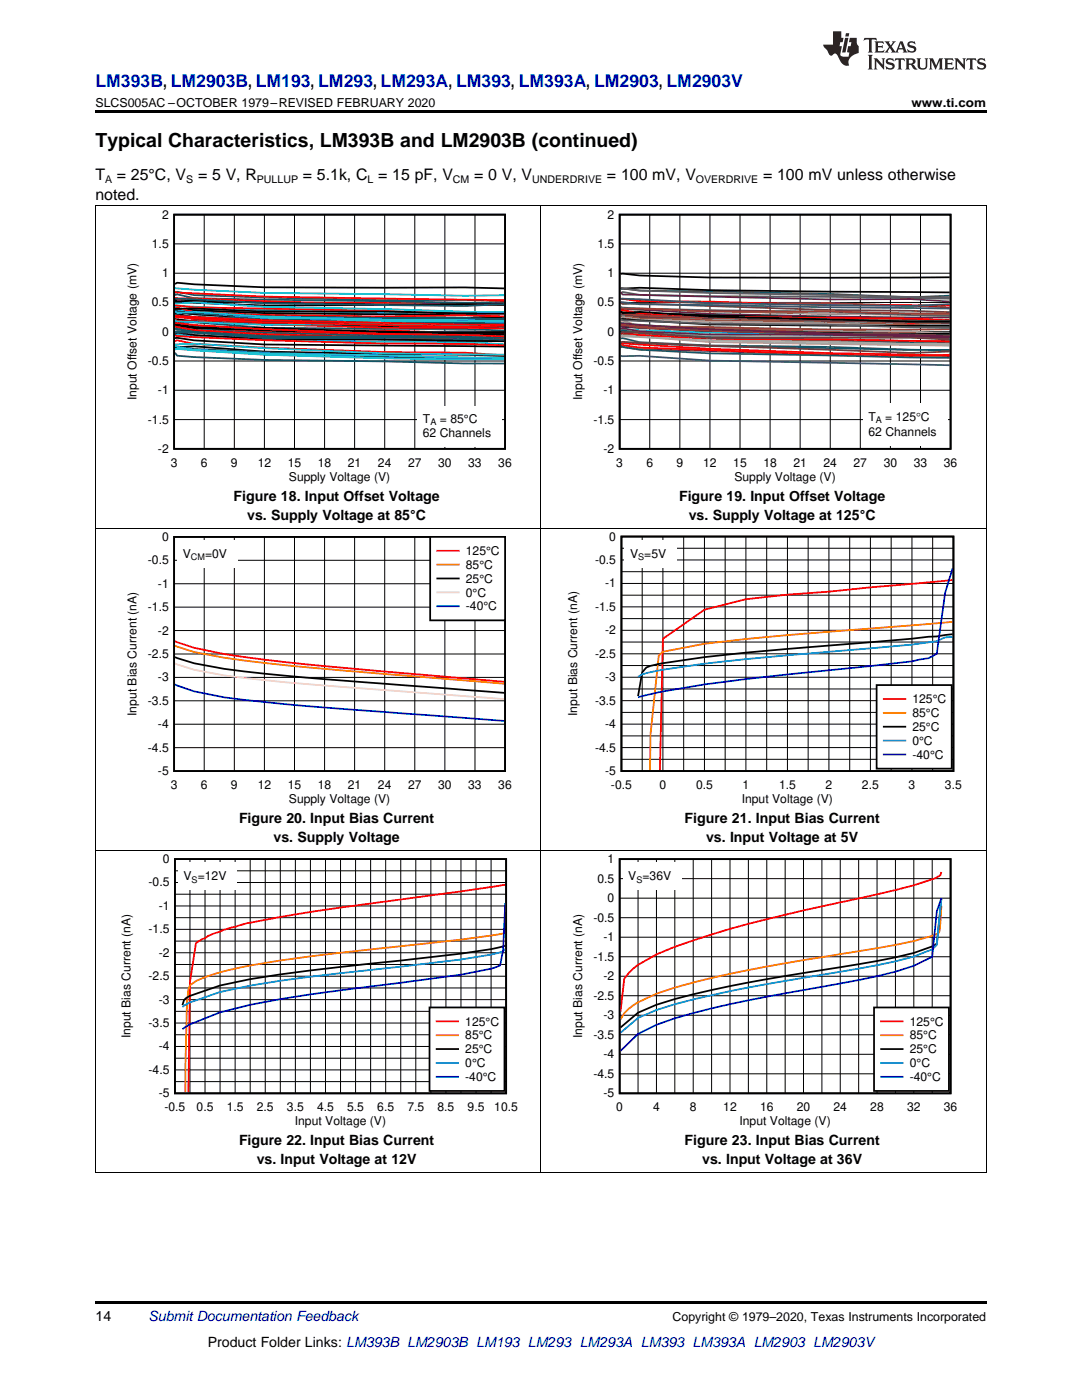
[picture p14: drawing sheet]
<svg xmlns="http://www.w3.org/2000/svg" width="216mm" height="279mm" viewBox="0 0 216 279" stroke-linecap="round" stroke-linejoin="round" font-family="sans-serif">
<defs><g id="words">
<text font-size="3.9" x="19" y="29.3">Typical Characteristics, LM393B and LM2903B (continued)</text>
<text font-size="3.5" fill="#00f" x="19" y="17.3">LM393B, LM2903B, LM193, LM293, LM293A, LM393, LM393A, LM2903, LM2903V</text>
<g font-size="3.2">
<text x="19" y="36">T</text>
<text x="23.3" y="36">= 25°C, V</text>
<text x="39.5" y="36">= 5 V, R</text>
<text x="60.4" y="36">= 5.1k, C = 15 pF, V</text>
<text x="94.6" y="36">= 0 V, V</text>
<text x="121.1" y="36">= 100 mV, V</text>
<text x="152.3" y="36">= 100 mV unless otherwise</text>
<text x="19" y="39.9">noted.</text>
</g>
<g font-size="2.8">
<text x="46.6" y="100">Figure 18. Input Offset Voltage</text>
<text x="135.5" y="100">Figure 19. Input Offset Voltage</text>
<text x="49.3" y="103.7">vs. Supply Voltage at 85°C</text>
<text x="137.4" y="103.7">vs. Supply Voltage at 125°C</text>
<text x="47.7" y="164.3">Figure 20. Input Bias Current</text>
<text x="54.6" y="168">vs. Supply Voltage</text>
<text x="136.6" y="164.3">Figure 21. Input Bias Current</text>
<text x="140.9" y="168">vs. Input Voltage at 5V</text>
<text x="47.7" y="228.6">Figure 22. Input Bias Current</text>
<text x="51.2" y="232.3">vs. Input Voltage at 12V</text>
<text x="136.6" y="228.6">Figure 23. Input Bias Current</text>
<text x="140.1" y="232.3">vs. Input Voltage at 36V</text>
<text x="19" y="263.6">14</text>
<text x="41.5" y="268.9">Product Folder Links: LM393B LM2903B LM193 LM293 LM293A LM393 LM393A LM2903 LM2903V</text>
</g>
<text font-size="2.8" fill="#0000c8" x="29.6" y="263.6">Submit Documentation Feedback</text>
<g font-size="2.5">
<text x="19" y="21.4">SLCS005AC –OCTOBER 1979–REVISED FEBRUARY 2020</text>
<text x="181.9" y="21.4">www.ti.com</text>
<text x="134.2" y="263.6">Copyright © 1979–2020, Texas Instruments Incorporated</text>
</g>
<g font-size="2.4">
<text x="32.3" y="43.6">2</text>
<text x="121.2" y="43.6">2</text>
<text x="30.3" y="49.5">1.5</text>
<text x="119.2" y="49.5">1.5</text>
<text x="32.3" y="55.3">1</text>
<text x="121.2" y="55.3">1</text>
<text x="30.3" y="61.2">0.5</text>
<text x="119.2" y="61.2">0.5</text>
<text x="32.3" y="67">0</text>
<text x="121.2" y="67">0</text>
<text x="29.5" y="72.8">-0.5</text>
<text x="118.4" y="72.8">-0.5</text>
<text x="27.3" y="79.9" transform="rotate(-90 27.3 79.9)">Input Offset Voltage (mV)</text>
<text x="31.5" y="78.7">-1</text>
<text x="116.2" y="79.9" transform="rotate(-90 116.2 79.9)">Input Offset Voltage (mV)</text>
<text x="120.4" y="78.7">-1</text>
<text x="173.3" y="84">T</text>
<text x="176.7" y="84">= 125q</text>
<text x="183.8" y="84">C</text>
<text x="29.5" y="84.5">-1.5</text>
<text x="84.4" y="84.5">T</text>
<text x="84.4" y="87.2">62 Channels</text>
<text x="87.8" y="84.5">= 85°C</text>
<text x="118.4" y="84.5">-1.5</text>
<text x="173.3" y="87">62 Channels</text>
<text x="31.5" y="90.4">-2</text>
<text x="34.1" y="93.1">3</text>
<text x="40.1" y="93.1">6</text>
<text x="46.1" y="93.1">9</text>
<text x="51.4" y="93.1">12</text>
<text x="57.4" y="93.1">15</text>
<text x="57.7" y="95.9">Supply Voltage (V)</text>
<text x="63.4" y="93.1">18</text>
<text x="69.4" y="93.1">21</text>
<text x="75.4" y="93.1">24</text>
<text x="81.4" y="93.1">27</text>
<text x="87.4" y="93.1">30</text>
<text x="93.4" y="93.1">33</text>
<text x="99.4" y="93.1">36</text>
<text x="120.4" y="90.4">-2</text>
<text x="123" y="93.1">3</text>
<text x="129" y="93.1">6</text>
<text x="135" y="93.1">9</text>
<text x="140.3" y="93.1">12</text>
<text x="146.3" y="93.1">15</text>
<text x="146.6" y="95.9">Supply Voltage (V)</text>
<text x="152.3" y="93.1">18</text>
<text x="158.3" y="93.1">21</text>
<text x="164.3" y="93.1">24</text>
<text x="170.3" y="93.1">27</text>
<text x="176.3" y="93.1">30</text>
<text x="182.3" y="93.1">33</text>
<text x="188.3" y="93.1">36</text>
<text x="32.3" y="107.9">0</text>
<text x="121.6" y="107.9">0</text>
<text x="29.5" y="112.6">-0.5</text>
<text x="36.5" y="111.4">V</text>
<text x="40.9" y="111.4">=0V</text>
<text x="93" y="110.8">125°C</text>
<text x="93" y="113.5">85°C</text>
<text x="118.7" y="112.6">-0.5</text>
<text x="125.7" y="111.3">V</text>
<text x="128.6" y="111.3">=5V</text>
<text x="31.5" y="117.3">-1</text>
<text x="93" y="116.3">25°C</text>
<text x="93" y="119.1">0°C</text>
<text x="120.8" y="117.2">-1</text>
<text x="29.5" y="122">-1.5</text>
<text x="93" y="121.8">-40°C</text>
<text x="118.7" y="121.9">-1.5</text>
<text x="29.5" y="131.3">-2.5</text>
<text x="31.5" y="126.6">-2</text>
<text x="118.7" y="131.3">-2.5</text>
<text x="120.8" y="126.6">-2</text>
<text x="31.5" y="136">-3</text>
<text x="120.8" y="136">-3</text>
<text x="27.3" y="142.9" transform="rotate(-90 27.3 142.9)">Input Bias Current (nA)</text>
<text x="29.5" y="140.7">-3.5</text>
<text x="115.1" y="142.9" transform="rotate(-90 115.1 142.9)">Input Bias Current (nA)</text>
<text x="118.7" y="140.6">-3.5</text>
<text x="182.1" y="140.3">125°C</text>
<text x="182.1" y="143.1">85°C</text>
<text x="31.5" y="145.3">-4</text>
<text x="118.7" y="150">-4.5</text>
<text x="120.8" y="145.3">-4</text>
<text x="182.1" y="145.9">25°C</text>
<text x="182.1" y="148.7">0°C</text>
<text x="29.5" y="150">-4.5</text>
<text x="31.5" y="154.7">-5</text>
<text x="120.8" y="154.7">-5</text>
<text x="182.1" y="151.4">-40°C</text>
<text x="34.1" y="157.4">3</text>
<text x="40.1" y="157.4">6</text>
<text x="46.1" y="157.4">9</text>
<text x="51.4" y="157.4">12</text>
<text x="57.4" y="157.4">15</text>
<text x="57.7" y="160.2">Supply Voltage (V)</text>
<text x="63.4" y="157.4">18</text>
<text x="69.4" y="157.4">21</text>
<text x="75.4" y="157.4">24</text>
<text x="81.4" y="157.4">27</text>
<text x="87.4" y="157.4">30</text>
<text x="93.4" y="157.4">33</text>
<text x="99.4" y="157.4">36</text>
<text x="121.9" y="157.4">-0.5</text>
<text x="131.6" y="157.4">0</text>
<text x="138.9" y="157.4">0.5</text>
<text x="148" y="160.2">Input Voltage (V)</text>
<text x="148.2" y="157.4">1</text>
<text x="155.4" y="157.4">1.5</text>
<text x="164.7" y="157.4">2</text>
<text x="172" y="157.4">2.5</text>
<text x="181.3" y="157.4">3</text>
<text x="188.6" y="157.4">3.5</text>
<text x="32.5" y="172.2">0</text>
<text x="121.2" y="172.3">1</text>
<text x="29.6" y="176.9">-0.5</text>
<text x="36.6" y="175.7">V</text>
<text x="39.5" y="175.7">=12V</text>
<text x="119.2" y="176.1">0.5</text>
<text x="125.4" y="175.7">V</text>
<text x="128.2" y="175.7">=36V</text>
<text x="31.7" y="181.6">-1</text>
<text x="118.4" y="183.9">-0.5</text>
<text x="121.2" y="180">0</text>
<text x="29.6" y="186.3">-1.5</text>
<text x="31.7" y="190.9">-2</text>
<text x="118.4" y="191.7">-1.5</text>
<text x="120.4" y="187.8">-1</text>
<text x="29.6" y="195.6">-2.5</text>
<text x="120.4" y="195.6">-2</text>
<text x="31.7" y="200.3">-3</text>
<text x="118.4" y="199.5">-2.5</text>
<text x="120.4" y="203.4">-3</text>
<text x="26.1" y="207.2" transform="rotate(-90 26.1 207.2)">Input Bias Current (nA)</text>
<text x="29.6" y="205">-3.5</text>
<text x="31.7" y="209.6">-4</text>
<text x="92.8" y="204.7">125°C</text>
<text x="92.8" y="207.4">85°C</text>
<text x="116.2" y="207.2" transform="rotate(-90 116.2 207.2)">Input Bias Current (nA)</text>
<text x="118.4" y="207.3">-3.5</text>
<text x="181.5" y="204.7">125°C</text>
<text x="181.5" y="207.4">85°C</text>
<text x="29.6" y="214.3">-4.5</text>
<text x="92.8" y="210.2">25°C</text>
<text x="92.8" y="213">0°C</text>
<text x="92.8" y="215.7">-40°C</text>
<text x="118.4" y="215.1">-4.5</text>
<text x="120.4" y="211.2">-4</text>
<text x="181.5" y="210.2">25°C</text>
<text x="181.5" y="213">0°C</text>
<text x="181.5" y="215.8">-40°C</text>
<text x="31.7" y="219">-5</text>
<text x="32.8" y="221.8">-0.5</text>
<text x="39.2" y="221.8">0.5</text>
<text x="45.2" y="221.8">1.5</text>
<text x="51.2" y="221.8">2.5</text>
<text x="57.3" y="221.8">3.5</text>
<text x="63.3" y="221.8">4.5</text>
<text x="69.3" y="221.8">5.5</text>
<text x="75.3" y="221.8">6.5</text>
<text x="81.3" y="221.8">7.5</text>
<text x="87.3" y="221.8">8.5</text>
<text x="93.3" y="221.8">9.5</text>
<text x="98.6" y="221.8">10.5</text>
<text x="120.4" y="219">-5</text>
<text x="123" y="221.8">0</text>
<text x="130.3" y="221.8">4</text>
<text x="137.7" y="221.8">8</text>
<text x="144.3" y="221.8">12</text>
<text x="151.7" y="221.8">16</text>
<text x="159" y="221.8">20</text>
<text x="166.3" y="221.8">24</text>
<text x="173.7" y="221.8">28</text>
<text x="181" y="221.8">32</text>
<text x="188.3" y="221.8">36</text>
<text x="58.8" y="224.5">Input Voltage (V)</text>
<text x="147.6" y="224.5">Input Voltage (V)</text>
</g>
<g font-size="2.1">
<text x="21" y="36.6">A</text>
<text x="37.1" y="36.6">S</text>
<text x="51.3" y="36.6">PULLUP</text>
<text x="73.3" y="36.6">L</text>
<text x="90.4" y="36.6">CM</text>
<text x="106.2" y="36.6">UNDERDRIVE</text>
<text x="138.9" y="36.6">OVERDRIVE</text>
</g>
<g font-size="1.8">
<text x="85.9" y="84.9">A</text>
<text x="174.8" y="84.4">A</text>
<text x="38.1" y="111.8">CM</text>
<text x="127.4" y="111.8">S</text>
<text x="38.2" y="176.1">S</text>
<text x="127" y="176.1">S</text>
</g>
</g></defs>
<path d="M19 234l.2 .1zM196.7 234l.1 .1zM19 259.7h177.8v.5h-177.8z" fill="#000"/>
<g fill="none" stroke="#000" stroke-width=".2">
<path d="M19.1 169.8v64.3M34.9 178.5h66.1M34.9 176.1h66.1M34.9 173.8h66.1M37.9 171.5v46.7M40.9 171.5v46.7M43.9 171.5v46.7M46.9 171.5v46.7M49.9 171.5v46.7M52.9 171.5v46.7M55.9 171.5v46.7M58.9 171.5v46.7"/>
<path d="M61.9 171.5v46.7M64.9 171.5v46.7M67.9 171.5v46.7M70.9 171.5v46.7M74 171.5v46.7M77 171.5v46.7M80 171.5v46.7M83 171.5v46.7M86 171.5v46.7M89 171.5v46.7M92 171.5v46.7M95 171.5v46.7"/>
<path d="M98 171.5v46.7M107.9 169.8v64.3M196.8 169.8v64.3M34.9 199.5h66.1M34.9 197.2h66.1M34.9 194.8h66.1M34.9 192.5h66.1M34.9 190.1h66.1M34.9 187.8h66.1M34.9 185.5h66.1M34.9 183.1h66.1M34.9 180.8h66.1"/>
<path d="M34.9 215.9h66.1M34.9 213.5h66.1M34.9 211.2h66.1M34.9 208.8h66.1M34.9 206.5h66.1M34.9 204.2h66.1M34.9 201.8h66.1M19 234h177.8"/>
</g>
<path d="M34.9 171.5h66.1v46.7h-66.1zM100.8 188.7l-2.2 .6a283.6 283.6 0 0 1-24.6 3 391.1 391.1 0 0 0-24.1 3.1l-6 1.3-6.3 2.2a1.91 1.91 0 0 0-1.2 1.7" fill="none" stroke="#000" stroke-width=".35"/>
<path d="M100.8 176.6l-26.8 3.7a255.5 255.5 0 0 0-25.9 4.3l-2.4 .7a23.4 23.4 0 0 0-6.6 2.9l-1.2 7.8-.3 22" fill="none" stroke="#f00" stroke-width=".35"/>
<path d="M100.8 186.2l-8.8 1.3-18 2a255.6 255.6 0 0 0-25.9 3.6l-2.4 .5a33.9 33.9 0 0 0-6.6 2.2l-1.2 .8-.3 .8-.3 2.8-.3 17.8" fill="none" stroke="#ff8000" stroke-width=".35"/>
<path d="M100.8 189.4l-.4 .5-1.8 .5-6.6 1.1-18 2.1a349.7 349.7 0 0 0-24.1 3.1l-6 1.3-6 2.1-1.5 .9" fill="none" stroke="#007dff" stroke-width=".35"/>
<path d="M100.8 180.2l-.4 9.3-.6 3.2-1.8 .6-6 1.2-18 2.4a293.6 293.6 0 0 0-24.1 3.6l-6 1.5-6 2.4-1.5 1" fill="none" stroke="#00f" stroke-width=".35"/>
<g fill="#fff">
<path d="M35.6 172.2h11.7v5.4h-11.7z" fill-rule="evenodd"/>
<path d="M85.7 201.1h15v16.6h-15z" fill-rule="evenodd"/>
</g>
<path d="M123.6 171.5h66.1v46.7h-66.1zM187.8 179.3l-.9 9-.9 .6a71.9 71.9 0 0 1-14.7 3.5 360.9 360.9 0 0 0-36.6 7l-3.7 1.1-3.7 1.6-3.5 3M85.7 201.1h15v16.6h-15zM87.1 209.4h4.3" fill="none" stroke="#000" stroke-width=".35"/>
<path d="M187.8 174l-.1 .7-1 .5a100.1 100.1 0 0 1-15.4 4.1 350.2 350.2 0 0 0-29.3 7.2l-3.7 1.2a36 36 0 0 0-11.9 5.6l-1.8 2-.8 6.6M87.1 203.8h4.3" fill="none" stroke="#f00" stroke-width=".35"/>
<path d="M187.8 180.8l-.3 5.1-.2 .3-.9 .4a38 38 0 0 1-7.7 2l-3.7 .6a428.7 428.7 0 0 0-36.7 6.9 38.3 38.3 0 0 0-11.9 4.5l-1.8 1.6-.8 1.3M87.1 206.6h4.3" fill="none" stroke="#ff8000" stroke-width=".35"/>
<path d="M187.8 179.2l-.9 9.4-.9 .9-3.7 1.4a223 223 0 0 1-22 4.2l-14.6 2.7a129.2 129.2 0 0 0-14.7 3.8l-3.7 1.5-3.5 3M87.1 212.1h4.3" fill="none" stroke="#007dff" stroke-width=".35"/>
<path d="M187.8 179.2l-.9 2.7-.9 9-3.7 1.8a109.6 109.6 0 0 1-18.3 4.2 256.2 256.2 0 0 0-29.3 6.3l-3.7 1.3-3.7 1.8-3.5 3.4M87.1 214.9h4.3" fill="none" stroke="#00f" stroke-width=".35"/>
<g fill="none" stroke="#000" stroke-width=".2">
<path d="M123.6 179.2h66.1M123.6 175.4h66.1M127.3 171.5v46.7M131 171.5v46.7M134.7 171.5v46.7M138.3 171.5v46.7M142 171.5v46.7M145.7 171.5v46.7M149.3 171.5v46.7M153 171.5v46.7M156.7 171.5v46.7M160.3 171.5v46.7"/>
<path d="M164 171.5v46.7M167.7 171.5v46.7M171.3 171.5v46.7M175 171.5v46.7M178.7 171.5v46.7M182.3 171.5v46.7M186 171.5v46.7M123.6 198.7h66.1M123.6 194.8h66.1M123.6 190.9h66.1M123.6 187h66.1M123.6 183.1h66.1"/>
<path d="M123.6 214.3h66.1M123.6 210.4h66.1M123.6 206.5h66.1M123.6 202.6h66.1"/>
</g>
<g fill="#fff">
<path d="M124.3 172.2h11.8v5.4h-11.8z" fill-rule="evenodd"/>
<path d="M174.4 201.1h14.9v16.6h-14.9z" fill-rule="evenodd"/>
</g>
<path d="M34.7 107.1h66.1v46.8h-66.1zM34.9 131.1l3.8 1.3a181.1 181.1 0 0 0 22.1 2.8l39.8 3.1M174.4 201.1h14.9v16.6h-14.9zM175.8 209.4h4.3" fill="none" stroke="#000" stroke-width=".35"/>
<path d="M34.9 128l3.8 1.3a174 174 0 0 0 22.1 3.3l39.8 3.5M175.8 203.8h4.3" fill="none" stroke="#f00" stroke-width=".35"/>
<path d="M34.9 128.9l3.8 1.2a234.9 234.9 0 0 0 26.1 3.4l35.8 3M175.8 206.6h4.3" fill="none" stroke="#ff8000" stroke-width=".35"/>
<path d="M175.8 212.1h4.3" fill="none" stroke="#007dff" stroke-width=".35"/>
<path d="M34.9 136.6l3.8 1.4a163.8 163.8 0 0 0 22.1 2.9l39.8 3M175.8 214.9h4.3" fill="none" stroke="#00f" stroke-width=".35"/>
<g fill="none" stroke="#000" stroke-width=".2">
<path d="M19.1 105.4v64.4M34.7 116.5h66.1M34.7 111.8h66.1M40.7 107.1v46.8M46.8 107.1v46.8M52.8 107.1v46.8M58.8 107.1v46.8M64.8 107.1v46.8M70.8 107.1v46.8M76.8 107.1v46.8M82.8 107.1v46.8M88.8 107.1v46.8"/>
<path d="M94.8 107.1v46.8M107.9 105.4v64.4M196.8 105.4v64.4M34.7 139.9h66.1M34.7 135.2h66.1M34.7 130.5h66.1M34.7 125.8h66.1M34.7 121.2h66.1M34.7 149.2h66.1M34.7 144.5h66.1M19 169.7h177.8"/>
</g>
<path d="M34.9 132.4l3.8 1.3a175.9 175.9 0 0 0 22.1 2.8l39.8 3" fill="none" stroke="#ff80ff" stroke-width=".35"/>
<g fill="#fff">
<path d="M35.4 107.8h12v5.5h-12z" fill-rule="evenodd"/>
<path d="M85.8 107.1h15v16.7h-15z" fill-rule="evenodd"/>
</g>
<path d="M85.8 107.1h15v16.7h-15zM87.3 115.4h4.2M124 107.1h66.2v46.8h-66.2zM190.1 126.6a687 687 0 0 1-33 2.9 221.3 221.3 0 0 0-27.3 3.4l-.8 .3-.9 1-.8 4.7" fill="none" stroke="#000" stroke-width=".35"/>
<path d="M87.3 109.9h4.2M190.1 115.8l-24.7 2.3-8.3 .6-8.3 .9-8.2 2.1-8.3 5.8-.6 26.2" fill="none" stroke="#f00" stroke-width=".35"/>
<path d="M87.3 112.7h4.2M190.1 124.1l-16.4 1.3a650.9 650.9 0 0 0-33.1 3.1l-8.3 1.6-.9 .7-1.6 15.8-.1 7.1" fill="none" stroke="#ff8000" stroke-width=".35"/>
<path d="M87.3 118.2h4.2" fill="none" stroke="#ff80ff" stroke-width=".35"/>
<path d="M190.1 113.4l-1.5 4.9-1.7 12.2-1.6 .9-3.3 .6-8.3 .9a873.4 873.4 0 0 0-33.1 3.7l-8.3 1.4-5 1.2M87.3 121h4.2" fill="none" stroke="#00f" stroke-width=".35"/>
<g fill="none" stroke="#000" stroke-width=".2">
<path d="M124 118.8h66.3M124 116.4h66.3M124 114.1h66.3M124 111.8h66.3M124 109.4h66.3M128.1 107.1v46.8M132.3 107.1v46.8M136.4 107.1v46.8M140.6 107.1v46.8M144.7 107.1v46.8M148.8 107.1v46.8M153 107.1v46.8"/>
<path d="M157.1 107.1v46.8M161.3 107.1v46.8M165.4 107.1v46.8M169.5 107.1v46.8M173.7 107.1v46.8M177.8 107.1v46.8M182 107.1v46.8M186.1 107.1v46.8M124 139.8h66.3M124 137.5h66.3M124 135.2h66.3M124 132.8h66.3"/>
<path d="M124 130.5h66.3M124 128.1h66.3M124 125.8h66.3M124 123.5h66.3M124 121.1h66.3M124 151.5h66.3M124 149.2h66.3M124 146.9h66.3M124 144.5h66.3M124 142.2h66.3"/>
</g>
<path d="M190.1 127.1l-1.5 .1-1.7 .8-4.9 .6-16.6 1.5a411 411 0 0 0-34 3.7 10.6 10.6 0 0 0-4.1 1.3" fill="none" stroke="#007dff" stroke-width=".35"/>
<g fill="#fff">
<path d="M124.7 107.8h10.4v5.5h-10.4z" fill-rule="evenodd"/>
<path d="M174.9 136.7h15v16.7h-15z" fill-rule="evenodd"/>
</g>
<g fill="none" stroke="#000" stroke-width=".35">
<path d="M34.7 42.8h66.1v46.8h-66.1zM34.9 56.7l.4-.3 3.4 .3 14.1 .6 40 .1 7.8 .2M34.9 59.8l.4 .4 3.4-.2 14.1 .4 24 .4h23.8M34.9 69.3l3.8-.2 14.1 1.1 40 .6 7.8 .2M34.9 60.1l3.8 .3 14.1 .6 47.8-.1M34.9 63.2l.4-.1 3.4 .5 14.1 .4 24 .5 16 .1 7.8 .3M34.9 63.7l3.8 .4a1310.1 1310.1 0 0 0 61.9 1.1M34.9 65.1l3.8 .5 14.1 .6 24 .1 16 .5 7.8 .1M34.9 61.7l.4-.1 3.4 .3 14.1 .6 40 .4 7.8 .3M34.9 62l.4 .3 3.4 .4 14.1 .9 47.8 .3M34.9 62.3l3.8 .3a1865.6 1865.6 0 0 0 61.9 .8M34.9 62.7l.4-.1 3.4 .7 14.1 .7 24 .4h16l7.8 .5"/>
<path d="M34.9 67.5l.4-.1 3.4 .5 14.1 .8 47.8 .5M34.9 64.8l.4 .2 3.4 .5 14.1 .4 24 .3 16 .5h7.8M34.9 64.6l3.8 .7 14.1 .1 24 .9h23.8M34.9 66.7l.4-.3 3.4 .5 14.1 .7 24 .2 23.8 .3M34.9 61.6h3.8l14.1 .6 24-.1 16 .5h7.8M174.9 136.7h15v16.7h-15zM176.4 145h4.2"/>
</g>
<g fill="none" stroke="#f00" stroke-width=".35">
<path d="M34.9 59.9h3.8l14.1 .5 40 .1 7.8-.2M34.9 58.2l.4 .2 17.5 .8 47.8 .7M34.9 59.4l41.9 1.5h16l7.8-.1M34.9 62.6l.4 .3 3.4 .8 14.1 .7 40 .4 7.8 .3M34.9 60.9l3.8 .4 38.1 .7 16 .7 7.8-.2M34.9 65.5l3.8 .3 14.1 .5 47.8 1.1M34.9 68.1l.4-.2 3.4 .7 14.1 .8 24 .9 16 .1 7.8 .5M34.9 64.7l3.8 .6 14.1 1 47.8 .8M34.9 63.8l.4 .2a1416.5 1416.5 0 0 0 65.3 1.5M34.9 61.5l.4-.1 3.4 .9 14.1 .6 24 .3 16-.3 7.8 .3M34.9 63l17.9 .9 40 .9h7.8M34.9 63.2l.4 .1 17.5 1 40 .9 7.8-.2"/>
<path d="M34.9 65.2l3.8 .7 14.1 .8 24 .6 23.8 .2M34.9 67l.4 .1a955.5 955.5 0 0 0 57.5 1.5l7.8 .3M100.6 66.7l-23.8-.8h-24l-14.1-.6-3.4-.9-.4 .2 .4-.1 3.4 .4 14.1 .8 24 .9 16 .2 7.8 .3M176.4 139.5h4.2"/>
</g>
<path d="M176.4 142.3h4.2" fill="none" stroke="#ff8000" stroke-width=".35"/>
<path d="M176.4 147.8h4.2" fill="none" stroke="#007dff" stroke-width=".35"/>
<path d="M176.4 150.6h4.2" fill="none" stroke="#00f" stroke-width=".35"/>
<g fill="none" stroke="#000" stroke-width=".2">
<path d="M19.1 41.1v64.3M34.7 54.5h66.1M34.7 48.7h66.1M40.7 42.8v46.8M46.8 42.8v46.8M52.8 42.8v46.8M58.8 42.8v46.8M64.8 42.8v46.8M70.8 42.8v46.8M76.8 42.8v46.8M82.8 42.8v46.8M88.8 42.8v46.8"/>
<path d="M94.8 42.8v46.8M107.9 41.1v64.3M196.8 41.1v64.3M34.7 77.9h66.1M34.7 72h66.1M34.7 66.2h66.1M34.7 60.4h66.1M34.7 83.7h66.1M19 105.4h177.8"/>
</g>
<g fill="none" stroke="#156" stroke-width=".35">
<path d="M34.9 58.5l.4-.3 3.4 .7 14.1 .5 24 .5h16l7.8 .2M34.9 58.9l.4-.2 3.4 .8 61.9 1M34.9 59.7h3.8l14.1 .8 24 .4 16 .2 7.8-.4M34.9 62.2l3.8 .5 14.1 .7 40 .5 7.8-.1M34.9 65.4l3.8 .5a1286.2 1286.2 0 0 0 61.9 1.1M34.9 64.7l.4-.2 3.4 .4 14.1 .8 24 .7 16-.3 7.8 .2M34.9 65.5l.4 .3a582.8 582.8 0 0 0 57.5 2l7.8 .2M34.9 64.1l.4 .3 3.4-.1 14.1 1.1 40 .2 7.8 .4M34.9 70.4l.4 .6 3.4 .3 14.1 .5 24 .3 16 .4 7.8 .1M34.9 69.2l3.8 .4 38.1 1.6 16 .5 7.8-.1M34.9 62.8l3.8 .5 14.1 .3 24 .9 16-.1 7.8 .1M34.9 65l3.8 .9 14.1 .9 24 .6 23.8 .1"/>
<path d="M34.9 62.2l3.8 .3 14.1 .6 24 .3h16l7.8 .3M34.9 65.6l3.8 .3a1061.6 1061.6 0 0 0 61.9 1.2M34.9 66.2l17.9 1 24-.1 16 .4 7.8-.2M34.9 66.4h3.8l14.1 1.1 40-.1 7.8 .4"/>
</g>
<g fill="none" stroke="#0bc" stroke-width=".35">
<path d="M34.9 57.5l17.9 1 40 .5 7.8-.1M34.9 61.1h.4a866.4 866.4 0 0 0 65.3 1.2M34.9 63.7l.4 .2 17.5 .8 47.8 .6M34.9 61.7l.4 .3 3.4 .4 14.1 .8 47.8 .8M34.9 62h3.8l14.1 .8 47.8 .7M34.9 62.5l.4-.4 3.4 .6 14.1 .7 24 .6 16 .6 7.8 .1M34.9 60.5l3.8-.2 14.1 .9 24 .5 23.8 .7M34.9 68.8l3.8-.2a772.8 772.8 0 0 0 61.9 2.2M34.9 65.3l17.9 1.3 24 .5h23.8M34.9 62l.4 .2 3.4 .3 14.1 .9 24 .4h16l7.8 .3M34.9 63.9l.4 .3 17.5 .6 24-.1 16 .3 7.8-.2M34.9 69.7l.4-.1 3.4 .3a899.7 899.7 0 0 0 61.9 1.8"/>
<path d="M34.9 67.1l.4-.4 3.4 .4 14.1 .7 24 .4h16l7.8 .5M34.9 62.1l.4 .4 3.4-.3 14.1 1 40 1h7.8M34.9 68.9l.4 .4 3.4 .5 14.1 .7 47.8 .9"/>
</g>
<path d="M83.3 80.9h16.8v8.2h-16.8z" fill-rule="evenodd" fill="#fff"/>
<path d="M123.6 42.8h66.1v46.8h-66.1zM123.8 54.7l.4-.1 3.4 .4 14.1 .4 47.8-.1M123.8 57.5l.4 .1 3.4-.2 14.1 .5 47.8 .5M123.8 64.9l.4 .3 3.4 .2a1320.9 1320.9 0 0 0 61.9 1.2M123.8 63.7l17.9 1 24 .3h23.8M189.5 64l-7.8-.4-40-.6-17.5-.6-.4-.2 .4 .3 3.4-.3 14.1 1 40 1h7.8" fill="none" stroke="#000" stroke-width=".35"/>
<g fill="none" stroke="#000" stroke-width=".2">
<path d="M123.6 54.5h66.1M123.6 48.7h66.1M129.6 42.8v46.8M135.7 42.8v46.8M141.7 42.8v46.8M147.7 42.8v46.8M153.7 42.8v46.8M159.7 42.8v46.8M165.7 42.8v46.8M171.7 42.8v46.8M177.7 42.8v46.8M183.7 42.8v46.8"/>
<path d="M123.6 77.9h66.1M123.6 72h66.1M123.6 66.2h66.1M123.6 60.4h66.1M123.6 83.7h66.1"/>
</g>
<path d="M123.8 59.6l3.8 .5 14.1 .1 24 .8h23.8M123.8 63l3.8 .4 14.1 .6 24 .1 16 .5h7.8M123.8 68.4l.4 .1a813.5 813.5 0 0 0 57.5 2.3l7.8 .2M123.8 68.8l3.8 .6 38.1 1.4 16 .3 7.8-.3M123.8 61.9h.4l3.4 .6 14.1 .7 40 .4 7.8 .3M123.8 66.7l.4-.3 3.4 .5 14.1 .7 24 .2 23.8 .3" fill="none" stroke="#f00" stroke-width=".35"/>
<path d="M123.8 68.5h3.8l14.1 .6 40 .7h7.8" fill="none" stroke="#156" stroke-width=".35"/>
<path d="M123.8 65.6l.4 .2a2250.3 2250.3 0 0 0 65.3 1.4" fill="none" stroke="#0bc" stroke-width=".35"/>
<path d="M123.8 57.7l.4-.1 3.4 .4 38.1 .7 16 .6 7.8-.3M123.8 64.4l.4 .3 3.4 .1 14.1 1 24 .6 23.8 .3M123.8 62.3h.4a1360.9 1360.9 0 0 0 57.5 1.4l7.8 .2M123.8 67.6l.4-.1 3.4 .8 14.1 .6 24 .3 23.8 .7M123.8 66l.4-.1 3.4 .6 14.1 .8 24 .5 16 .5 7.8-.3M123.8 68.9l.4 .4 3.4 .5 14.1 .7 47.8 .9" fill="none" stroke="#286b49" stroke-width=".35"/>
<path d="M123.8 59.7l3.8 .3 14.1 .5h24l23.8 .9M123.8 66.7l3.8 .3 38.1 1.2h23.8M123.8 63.3l.4 .3 3.4-.1 54.1 1.3 7.8 .4M123.8 62.6l65.7 1.7M123.8 64.9l3.8 .2 38.1 .6h23.8M123.8 61.6h3.8l14.1 .6 24-.1 16 .5h7.8" fill="none" stroke="#9e3a3a" stroke-width=".35"/>
<path d="M123.8 58.3l.4 .5 41.5 1 16-.1 7.8 .5M123.8 69.3l.4-.1 3.4 .5 38.1 1.2 23.8 .1M123.8 65.2l.4-.1 3.4 .4a1526 1526 0 0 0 61.9 1.7M123.8 61.7l17.9 .9 24 .6 23.8 .2M123.8 65.6l.4-.1 3.4 .7 14.1 .6h24l23.8 .6M123.8 64.5l17.9 1.2 24 .9 16 .2 7.8 .3" fill="none" stroke="#68275f" stroke-width=".35"/>
<path d="M123.8 60.4l.4 .3 3.4-.1 38.1 1.3 16 .1 7.8 .3M123.8 63l.4 .3 3.4-.1 14.1 .8 40 .3 7.8 .3M123.8 65.6l3.8 .6 14.1 .8 47.8 1.3M123.8 68.3l.4-.1 17.5 .8 40 1.4 7.8-.2M123.8 62.7l3.8 .5 14.1 .2 24 .7 16 .1 7.8 .3M123.8 66.4h3.8l14.1 1.1 40-.1 7.8 .4" fill="none" stroke="#6b5028" stroke-width=".35"/>
<path d="M123.8 61.2l.4 .4 41.5 1.1 23.8-.1M123.8 64.7l17.9 1 40 .6 7.8 .3M123.8 66.4l.4 .3 3.4 .3 14.1 .5 40 1 7.8 .1M123.8 64.9l.4-.2 3.4 .7 14.1 .7 24 .5 16 .1 7.8 .3M123.8 62.5l3.8 .5 14.1 .4 40 .8 7.8-.3" fill="none" stroke="#84471f" stroke-width=".35"/>
<path d="M123.8 61.4l3.8 .4 14.1 .2 24 .6 23.8 .5M123.8 64.1l.4-.1 3.4 1.2h14.1l24 .8 16 .1 7.8 .5M123.8 63.4l.4-.1 3.4 .4 14.1 .4 24 .4 23.8 .8M123.8 62l.4 .2 3.4 .3 14.1 .7 47.8 .6M123.8 67.1l3.8 .1 14.1 1.1 47.8 .7" fill="none" stroke="#b2af67" stroke-width=".35"/>
<path d="M123.8 58.6l.4-.3 3.4 .6 61.9 .7M123.8 57.5l3.8 .5 14.1 .5 47.8 .8M123.8 61.4l17.9 .5 24 .3 16 .7 7.8 .1M123.8 62.7l3.8 .1 14.1 .7 47.8 .6M123.8 63.7l.4 .2 17.5 .7 24 .2 16 .5 7.8 .1" fill="none" stroke="#595959" stroke-width=".35"/>
<path d="M123.8 63.1l.4-.1 17.5 1.2 47.8 1.3M123.8 62.7l3.8 .6 14.1 .7 24 .3 16 .5 7.8-.1M123.8 66.6l.4 .4h3.4l14.1 .8 47.8 .9M123.8 65.9l17.9 1 47.8 .6M123.8 67l.4 .1a955.5 955.5 0 0 0 57.5 1.5l7.8 .3" fill="none" stroke="#aaa" stroke-width=".35"/>
<path d="M123.8 59.7h3.8l14.1 .8 24 .4 16 .2 7.8-.4M123.8 62.1l.4-.1 3.4 .7 14.1 .1 24 1 23.8 .6-61.9-1.6-3.4-.2-.4-.2M123.8 71h3.8l14.1 1 47.8 .9M123.8 60.3l3.8 .4 61.9 .9" fill="none" stroke="#295c75" stroke-width=".35"/>
<path d="M172.2 80.4h16.8v8.5h-16.8z" fill-rule="evenodd" fill="#fff"/>
<path d="M19 41.1h177.8" fill="none" stroke="#000" stroke-width=".2"/>
<path d="M19 22h177.8v.5h-177.8z" fill="#000"/>
<g fill="#231f20">
<path d="M172.5 7.6l-.1 .5 .4-.2h.6v.1v2.1l-.2 .4h.9l-.2-.4v-2.1l.1-.1h.5l.5 .2-.2-.5zM174.5 8.3l.2 .3v1.5l-.2 .4h1.8l.2-.6a1.04 1.04 0 0 1-1.3 .2v-.7h.6l.3 .2v-.6l-.3 .2h-.6v-.6l.8-.1 .4 .3-.2-.5zM176.5 8.3l.9 1.1-.9 1.1h.8l-.2-.2 .4-.7 .5 .7-.2 .2h1.5l-.2-.2 .2-.4h.9l.1 .4-.2 .2h1l-.3-.3-.7-1.9h-.5l-.9 2-.8-1 .9-1h-.8l.1 .3-.4 .5-.3-.6 .1-.2zM179.7 8.6l.4 1h-.7zM181.3 8.4a.63 .63 0 0 0-.2 .7 .63 .63 0 0 0 .6 .4l.6 .2 .1 .2a.75 .75 0 0 1-.7 .4 .75 .75 0 0 1-.6-.5l.1 .7 .1-.1a1.11 1.11 0 0 0 1.5-.6 1.13 1.13 0 0 0-1.2-.8l-.1-.4a1.04 1.04 0 0 1 1.2 .2l-.2-.5-.2 .1-.4-.2zM173.2 10.9l.2 .4v2.2l-.2 .4h1l-.3-.4v-2.2l.3-.4zM174.3 11.6l.3 .4v1.5l-.3 .4h.8l-.2-.4v-1.3l1.5 1.7v-1.9l.2-.4h-.7l.2 .4v.9l-1.1-1.3zM177 11.8a.62 .62 0 0 0-.2 .7 .62 .62 0 0 0 .6 .4l.6 .1 .1 .3a.76 .76 0 0 1-.7 .3 .76 .76 0 0 1-.7-.4l.2 .7 .1-.1a1.11 1.11 0 0 0 1.5-.6 1.13 1.13 0 0 0-1.2-.8l-.1-.4a1.04 1.04 0 0 1 1.2 .2l-.2-.6-.2 .1-.5-.1zM178.7 11.6l-.2 .6a.61 .61 0 0 1 .8-.3v1.6l-.2 .4h.9l-.2-.4v-1.6a.63 .63 0 0 1 .7 .3l-.1-.6zM180.6 11.6l.3 .4v1.5l-.3 .4h1l-.2-.2-.1-.8 .6 .2a.76 .76 0 0 0 1.2 .7l-1-1a.58 .58 0 0 0 .6-.5 .58 .58 0 0 0-.5-.6zM181.4 11.9h.1a.45 .45 0 0 1 .5 .1 .45 .45 0 0 1 .1 .5l-.8 .2zM182.9 11.6l.2 .2a2.17 2.17 0 0 0 .3 1.9 .99 .99 0 0 0 1.6-.6v-1.1l.2-.4h-.7l.2 .2a1.92 1.92 0 0 1-.2 1.8 .6 .6 0 0 1-.9-.5v-1.1l.2-.4zM185.4 11.6l.2 .4v1.5l-.2 .4h.7l-.2-.4v-1.4l.8 1.8 .8-1.8v1.4l-.2 .4h.9l-.2-.4v-1.5l.2-.4h-.8l-.6 1.5-.6-1.5zM188.4 11.6l.2 .4v1.5l-.2 .4h1.8l.1-.6a1.04 1.04 0 0 1-1.2 .1v-.6h.5l.4 .2v-.6l-.4 .2h-.5v-.7h.8l.3 .3-.1-.6zM190.5 11.6l.2 .4v1.5l-.2 .4h.7l-.2-.4v-1.3l1.5 1.7v-1.9l.2-.4h-.7l.2 .4v.9l-1.1-1.3zM192.9 11.6l-.1 .6a.61 .61 0 0 1 .7-.3l.1 1.6-.3 .4h1l-.3-.4 .1-1.6a.63 .63 0 0 1 .7 .3l-.1-.6zM195.2 11.8a.62 .62 0 0 0-.2 .7 .62 .62 0 0 0 .6 .4l.6 .1 .1 .3a.76 .76 0 0 1-.7 .3 .76 .76 0 0 1-.6-.4l.1 .7 .1-.1a1.11 1.11 0 0 0 1.6-.6 1.13 1.13 0 0 0-1.3-.8l-.1-.4a1.04 1.04 0 0 1 1.2 .2l-.1-.6-.2 .1-.5-.1z"/>
<path d="M166.2 6.3v2.6h-1.9v.4l.8 .9a.91 .91 0 0 0 1 .8 .56 .56 0 0 1 .5-.3 .56 .56 0 0 1 .5 .3l.4 .8a1.53 1.53 0 0 0 1.9 1.2 1.54 1.54 0 0 1 1-2.1l.9-.3v-1.4a1.52 1.52 0 0 1-.4-1.6h-1.3l-.2 .8h.5l-.2 .8h-.5l-.1 1v.2l.4 .1-.2 .8a1.93 1.93 0 0 1-1.6-.3l.3-1.8h-.5l.2-.8h.4l.2-.8h-.4v-1.3zM168.6 7.6l-.6 2.9h.7l.6-2.9zM168.8 6.6l-.1 .7h.6l.2-.7z"/>
</g>
<use href="#words"/>
</svg>
